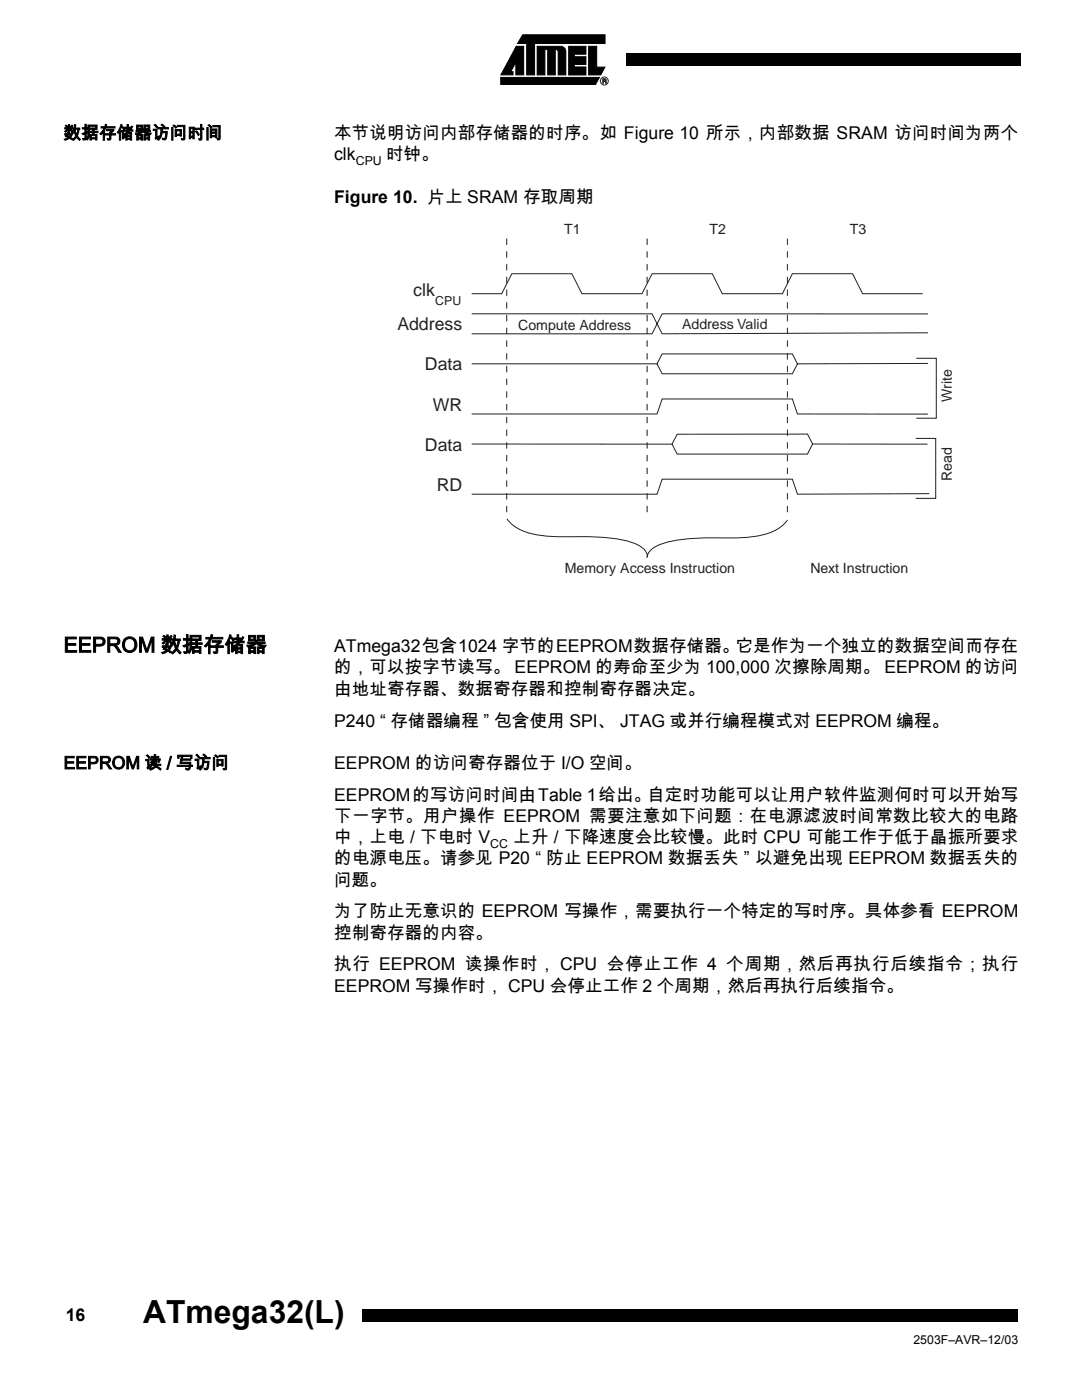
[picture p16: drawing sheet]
<svg xmlns="http://www.w3.org/2000/svg" width="216mm" height="279mm" viewBox="0 0 216 279" stroke-linecap="round" stroke-linejoin="round" font-family="sans-serif">
<defs><g id="words">
<text font-size="6.3" x="28.6" y="264">ATmega32(L)</text>
<text font-size="4.2" x="12.7" y="130.2">EEPROM 数据存储器</text>
<g font-size="3.5">
<text x="12.7" y="27.7">数据存储器访问时间</text>
<text x="66.7" y="27.7">本节说明访问内部存储器的时序。如 Figure 10 所示，内部数据 SRAM 访问时间为两个</text>
<text x="66.7" y="32">clk</text>
<text x="77.1" y="32">时钟。</text>
<text x="66.7" y="40.4">Figure 10. 片上 SRAM 存取周期</text>
<text x="66.7" y="130.2">ATmega32包含1024 字节的EEPROM数据存储器。它是作为一个独立的数据空间而存在</text>
<text x="66.7" y="134.4">的，可以按字节读写。 EEPROM 的寿命至少为 100,000 次擦除周期。 EEPROM 的访问</text>
<text x="66.7" y="138.6">由地址寄存器、数据寄存器和控制寄存器决定。</text>
<text x="66.7" y="145">P240 “ 存储器编程 ” 包含使用 SPI、 JTAG 或并行编程模式对 EEPROM 编程。</text>
<text x="12.7" y="153.5">EEPROM 读 / 写访问</text>
<text x="66.7" y="153.5">EEPROM 的访问寄存器位于 I/O 空间。</text>
<text x="66.7" y="159.8">EEPROM的写访问时间由Table 1给出。自定时功能可以让用户软件监测何时可以开始写</text>
<text x="66.7" y="164">下一字节。用户操作 EEPROM 需要注意如下问题：在电源滤波时间常数比较大的电路</text>
<text x="66.7" y="168.3">中，上电 / 下电时 V</text>
<text x="66.7" y="172.5">的电源电压。请参见 P20 “ 防止 EEPROM 数据丢失 ” 以避免出现 EEPROM 数据丢失的</text>
<text x="102.4" y="168.3">上升 / 下降速度会比较慢。此时 CPU 可能工作于低于晶振所要求</text>
<text x="66.7" y="176.7">问题。</text>
<text x="66.7" y="183.1">为了防止无意识的 EEPROM 写操作，需要执行一个特定的写时序。具体参看 EEPROM</text>
<text x="66.7" y="187.3">控制寄存器的内容。</text>
<text x="66.7" y="193.7">执行 EEPROM 读操作时， CPU 会停止工作 4 个周期，然后再执行后续指令；执行</text>
<text x="66.7" y="197.9">EEPROM 写操作时， CPU 会停止工作 2 个周期，然后再执行后续指令。</text>
<text x="13.1" y="263.7">16</text>
</g>
<g font-size="3.5" fill="#231f20">
<text x="82.5" y="59.1">clk</text>
<text x="79.3" y="65.9">Address</text>
<text x="84.8" y="73.9">Data</text>
<text x="86.4" y="81.9">WR</text>
<text x="84.8" y="89.9">Data</text>
<text x="87.2" y="97.9">RD</text>
</g>
<g font-size="2.8" fill="#231f20">
<text x="112.6" y="46.6">T1</text>
<text x="141.6" y="46.6">T2</text>
<text x="169.6" y="46.6">T3</text>
<text x="103.4" y="65.8">Compute Address</text>
<text x="136.1" y="65.6">Address Valid</text>
<text x="189.9" y="80.3" transform="rotate(-90 189.9 80.3)">Write</text>
<text x="189.9" y="96.1" transform="rotate(-90 189.9 96.1)">Read</text>
<text x="112.7" y="114.4">Memory Access Instruction</text>
<text x="161.7" y="114.5">Next Instruction</text>
</g>
<g font-size="2.5">
<text x="71" y="32.9">CPU</text>
<text x="97.8" y="169.2">CC</text>
<text x="182.2" y="268.1">2503F–AVR–12/03</text>
</g>
<text font-size="2.5" fill="#231f20" x="86.9" y="60.8">CPU</text>
</g></defs>
<path d="M124.9 10.7h1.3v2.5h-1.3zM126.2 10.7h77.4v2.5h-77.4z" fill="#000"/>
<g fill="#fff">
<path d="M98.4 6h24.3v11.9h-24.3z"/>
<path d="M99.5 6.8h22.2v10.3h-22.2z"/>
</g>
<path d="M99.9 15.4h19.7l-.8 1.5h-18.9zM103 9.2h1.5v5.7h-1.6v-2.5l-1 1.9h.5v.6h-2.4zM104.3 6.9h16.4v1.8h-14v6.2h-1.6v-6.2h-1.8zM107.2 9.2h4.6a1.05 1.05 0 0 1 1.1 1.2v4.5h-1.5v-4.5a.52 .52 0 0 0-.6-.5v5h-1.5v-5h-.6v5h-1.5zM113.5 9.2h3.4v1.6h-2.3v.5h2.3v1.6h-2.3v.5h2.3v1.6h-3.4zM117.5 9.2h1.6v4.2h1.6l-.8 1.5h-2.4z" fill="#000" stroke="#000" stroke-width=".2"/>
<g fill="#231f20">
<path d="M120.6 15.7l.3 .1-.1 .4 .2 .4-.4-.4 .2-.2z"/>
<path d="M120.3 15.7h.3l-.2 .1v.3h.2l-.2 .1v.4h-.1z"/>
</g>
<g fill="none" stroke="#231f20" stroke-width=".2">
<path d="M120.3 15.7l.6 .1-.1 .4 .2 .4h-.1l-.2-.4h-.3v.4h-.1zM120.4 15.8l.4 .1v.2h-.4z"/>
<circle cx="120.6" cy="16.2" r=".8"/>
</g>
<path d="M72.3 261.3h143.6v2.5h-143.6z" fill="#000"/>
<g fill="#fff">
<path d="M203.2 257.2h12.7v12.7h-12.7z"/>
<path d="M79 43.7h111.9v75.9h-111.9z"/>
</g>
<g fill="none" stroke="#231f20" stroke-width=".2">
<path d="M94.1 58.6h6l2-4h12l2 4h12l2-4h12l2 4h12l2-4h12l2 4h12M94.1 62.6h36l2 4 53.1-.2M131.1 72.6l1 2h26l1-2M182.8 71.5h4v12h-4M185.2 72.5l-26.1 .1-1-2h-26l-1 2h-37M185.2 62.7l-53.1-.1-2 4h-36M94.1 82.6h37l1-3h26l1 3h26.1M94.1 88.6h40l1-1.9 26-.1 1 2h23M162.1 88.6l-1 2h-26l-1-2M182.7 87.5h4v12h-4M185.4 98.5l-26.3 .1-1-3h-26l-1 3h-37M101.2 103.6a9.1 9.1 0 0 0 6.2 3.2 82.3 82.3 0 0 0 10.7 .3 21.8 21.8 0 0 1 9.6 1.9 2.78 2.78 0 0 1 1.5 2.1"/>
<path d="M157.1 103.8a9.1 9.1 0 0 1-6.3 3.2 82.3 82.3 0 0 1-10.7 .4 21.8 21.8 0 0 0-9.5 1.8 2.78 2.78 0 0 0-1.5 2.1"/>
</g>
<path d="M101.1 47.6v55M129.1 47.6v55M157.1 47.6v55" fill="none" stroke="#231f20" stroke-width=".2" stroke-dasharray="1.3 1.3" stroke-linecap="butt"/>
<use href="#words"/>
</svg>
